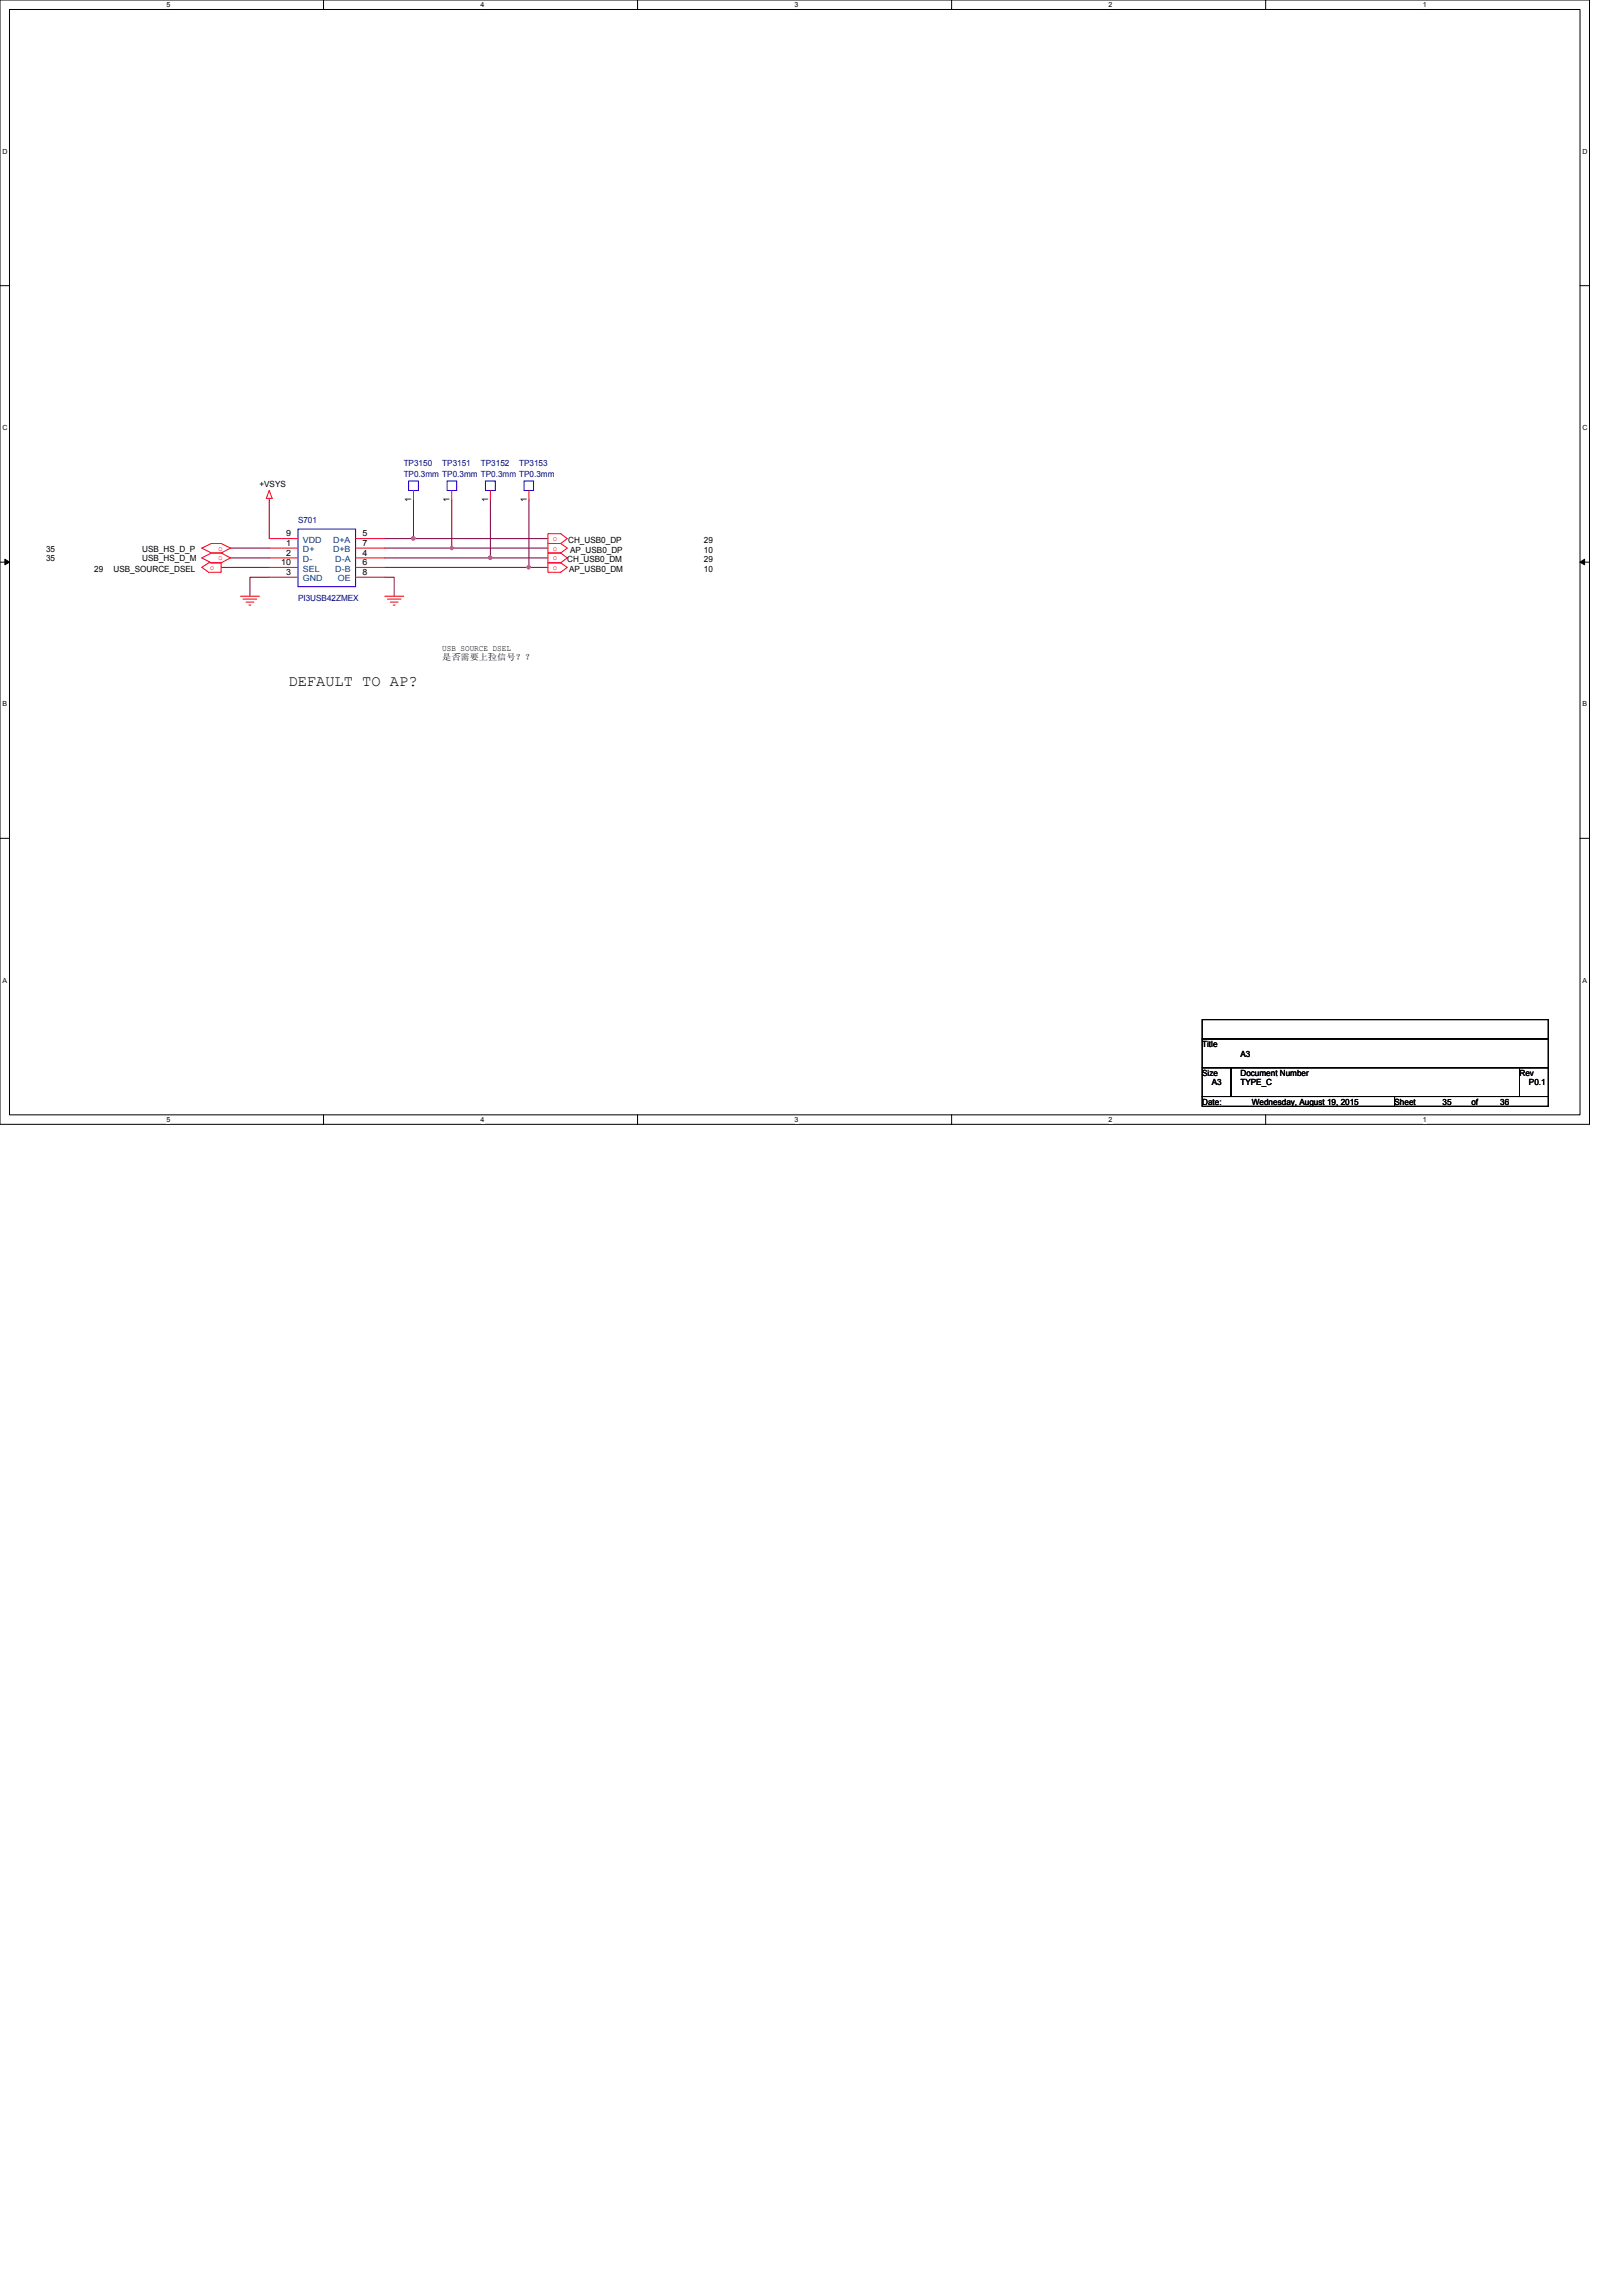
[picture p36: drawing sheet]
<svg xmlns="http://www.w3.org/2000/svg" width="210mm" height="297mm" viewBox="0 0 210 297" stroke-linecap="round" stroke-linejoin="round" font-family="sans-serif">
<defs><g id="words">
<text font-size="2" x="37.3" y="88.7">DEFAULT TO AP?</text>
<g font-size="1.1">
<text x="33.6" y="63">+VSYS</text>
<text x="53.2" y="65" transform="rotate(-90 53.2 65)">1</text>
<text x="58.2" y="65" transform="rotate(-90 58.2 65)">1</text>
<text x="63.2" y="65" transform="rotate(-90 63.2 65)">1</text>
<text x="68.2" y="65" transform="rotate(-90 68.2 65)">1</text>
<text x="6" y="71.4">35</text>
<text x="18.4" y="71.4">USB_HS_D_P</text>
<text x="37" y="70.6">1</text>
<text x="37" y="71.9">2</text>
<text x="37" y="69.4">9</text>
<text x="46.9" y="71.9">4</text>
<text x="46.9" y="70.6">7</text>
<text x="46.9" y="69.4">5</text>
<text x="73.5" y="70.2">CH_USB0_DP</text>
<text x="73.8" y="71.5">AP_USB0_DP</text>
<text x="91.1" y="70.2">29</text>
<text x="91.1" y="71.5">10</text>
<text x="6" y="72.6">35</text>
<text x="12.2" y="74">29</text>
<text x="14.7" y="74">USB_SOURCE_DSEL</text>
<text x="18.4" y="72.6">USB_HS_D_M</text>
<text x="36.4" y="73.1">10</text>
<text x="37" y="74.4">3</text>
<text x="46.9" y="73.1">6</text>
<text x="46.9" y="74.4">8</text>
<text x="73.4" y="72.7">CH_USB0_DM</text>
<text x="73.7" y="74">AP_USB0_DM</text>
<text x="91.1" y="72.7">29</text>
<text x="91.1" y="74">10</text>
<text x="57.2" y="84.3">USB_SOURCE_DSEL</text>
<text x="57.2" y="85.4">是是是是是是是是？？</text>
<text x="155.6" y="135.5">Title</text>
<text x="160.5" y="136.7">A3</text>
<text x="155.6" y="139.2">Size</text>
<text x="155.6" y="142.9">Date:</text>
<text x="156.8" y="140.4">A3</text>
<text x="160.5" y="139.2">Document Number</text>
<text x="160.5" y="140.4">TYPE_C</text>
<text x="162" y="142.9">Wednesday, August 19, 2015</text>
<text x="180.5" y="142.9">Sheet</text>
<text x="186.7" y="142.9">35</text>
<text x="190.4" y="142.9">of</text>
<text x="194.1" y="142.9">36</text>
<text x="196.6" y="139.2">Rev</text>
<text x="197.9" y="140.4">P0.1</text>
</g>
<g font-size="1.1" fill="#000080">
<text x="52.2" y="60.3">TP3150</text>
<text x="52.2" y="61.8">TP0.3mm TP0.3mm TP0.3mm TP0.3mm</text>
<text x="57.2" y="60.3">TP3151</text>
<text x="62.2" y="60.3">TP3152</text>
<text x="67.2" y="60.3">TP3153</text>
<text x="38.6" y="67.6">S701</text>
<text x="38.6" y="77.7">PI3USB42ZMEX</text>
</g>
<g font-size="1.1" fill="#f00">
<text x="28.2" y="71.2">o</text>
<text x="71.5" y="70">o</text>
<text x="71.5" y="71.2">o</text>
<text x="27.1" y="73.7">o</text>
<text x="28.2" y="72.5">o</text>
<text x="71.5" y="72.5">o</text>
<text x="71.5" y="73.7">o</text>
</g>
<g font-size="1.1" fill="#004080">
<text x="39.2" y="71.5">D+</text>
<text x="39.2" y="70.2">VDD</text>
<text x="43.1" y="71.5">D+B</text>
<text x="43.1" y="70.2">D+A</text>
<text x="39.2" y="72.7">D-</text>
<text x="39.2" y="74">SEL</text>
<text x="39.2" y="75.2">GND</text>
<text x="43.4" y="74">D-B</text>
<text x="43.4" y="72.7">D-A</text>
<text x="43.7" y="75.2">OE</text>
</g>
<g font-size=".9">
<text x="21.5" y=".9">5</text>
<text x="62.2" y=".9">4</text>
<text x="102.8" y=".9">3</text>
<text x="143.5" y=".9">2</text>
<text x="184.1" y=".9">1</text>
<text x=".3" y="19.9">D</text>
<text x="204.8" y="19.9">D</text>
<text x=".3" y="55.6">C</text>
<text x="204.8" y="55.6">C</text>
<text x=".3" y="91.4">B</text>
<text x="204.8" y="91.4">B</text>
<text x=".3" y="127.1">A</text>
<text x="204.8" y="127.1">A</text>
<text x="21.5" y="145.2">5</text>
<text x="62.2" y="145.2">4</text>
<text x="102.8" y="145.2">3</text>
<text x="143.5" y="145.2">2</text>
<text x="184.1" y="145.2">1</text>
</g>
</g></defs>
<path d="M0 0h205.7v145.5h-205.7zM1.2 1.2h203.3v143h-203.3z" fill="none" stroke="#000" stroke-width=".13"/>
<g fill="#fff">
<path d="M21.5 .1h.6v1h-.6z"/>
<path d="M21.5 144.4h.6v1h-.6z"/>
</g>
<path d="M41.9 0v1.2M41.9 144.2v1.3" fill="none" stroke="#000" stroke-width=".13"/>
<g fill="#fff">
<path d="M62.2 .1h.5v1h-.5z"/>
<path d="M62.2 144.4h.5v1h-.5z"/>
</g>
<path d="M82.5 0v1.2M82.5 144.2v1.3" fill="none" stroke="#000" stroke-width=".13"/>
<g fill="#fff">
<path d="M102.8 .1h.5v1h-.5z"/>
<path d="M102.8 144.4h.5v1h-.5z"/>
</g>
<path d="M123.1 0v1.2M123.1 144.2v1.3" fill="none" stroke="#000" stroke-width=".13"/>
<g fill="#fff">
<path d="M143.5 .1h.5v1h-.5z"/>
<path d="M143.5 144.4h.5v1h-.5z"/>
</g>
<path d="M163.8 0v1.2M163.8 144.2v1.3" fill="none" stroke="#000" stroke-width=".13"/>
<g fill="#fff">
<path d="M184.1 .1h.5v1h-.5z"/>
<path d="M184.1 144.4h.5v1h-.5z"/>
<path d="M.3 19.1h.7v1h-.7z"/>
<path d="M204.8 19.1h.6v1h-.6z"/>
<path d="M.3 54.8h.7v1h-.7z"/>
<path d="M204.8 54.8h.6v1h-.6z"/>
</g>
<path d="M0 37h1.2M204.5 37h1.2" fill="none" stroke="#000" stroke-width=".13"/>
<g fill="#fff">
<path d="M.3 90.6h.6v1h-.6z"/>
<path d="M204.8 90.6h.6v1h-.6z"/>
</g>
<path d="M0 72.7h1.2M.6 72.3l.6 .4-.6 .4zM204.5 72.7l.6-.4v.8zM204.5 72.7h1.2" fill="none" stroke="#000" stroke-width=".13"/>
<path d="M.6 72.3l.6 .4-.6 .4zM204.5 72.7l.6-.4v.8z" fill="#000"/>
<g fill="#fff">
<path d="M.3 126.3h.6v1h-.6z"/>
<path d="M204.8 126.3h.6v1h-.6z"/>
</g>
<path d="M0 108.5h1.2M204.5 108.5h1.2" fill="none" stroke="#000" stroke-width=".13"/>
<path d="M29.8 72.2h5M29.8 70.9h5M49.8 69.7h3.7" fill="none" stroke="#800040" stroke-width=".13"/>
<path d="M53.3 69.5h.3l.1 .1-.1 .2-.1 .1-.2-.1z" fill-rule="evenodd" fill="#f0f"/>
<path d="M53.3 69.5h.3l.1 .1-.1 .2-.1 .1-.2-.1z" fill="none" stroke="#f0f" stroke-width=".13"/>
<path d="M49.8 72.2h13.7" fill="none" stroke="#800040" stroke-width=".13"/>
<path d="M63.3 72h.3l.1 .1-.1 .2-.2 .1-.1-.1z" fill-rule="evenodd" fill="#f0f"/>
<path d="M63.3 72h.3l.1 .1-.1 .2-.2 .1-.1-.1z" fill="none" stroke="#f0f" stroke-width=".13"/>
<path d="M49.8 70.9h8.7" fill="none" stroke="#800040" stroke-width=".13"/>
<path d="M58.3 70.8h.3l.1 .1-.1 .1-.1 .1-.2-.1z" fill-rule="evenodd" fill="#f0f"/>
<path d="M58.3 70.8h.3l.1 .1-.1 .1-.1 .1-.2-.1z" fill="none" stroke="#f0f" stroke-width=".13"/>
<path d="M49.8 73.4h18.7" fill="none" stroke="#800040" stroke-width=".13"/>
<path d="M68.3 73.2h.2l.1 .2-.1 .1-.1 .1-.1-.1z" fill-rule="evenodd" fill="#f0f"/>
<path d="M68.3 73.2h.2l.1 .2-.1 .1-.1 .1-.1-.1z" fill="none" stroke="#f0f" stroke-width=".13"/>
<path d="M28.6 73.4h6.2M34.8 64.7v5M34.8 74.7h-2.5v2.4M49.8 74.7h1.2v2.4M53.5 64.7v5h17.4M58.5 64.7v6.2h12.4M63.5 64.7v7.5h7.4M68.5 64.7v8.7h2.4" fill="none" stroke="#800040" stroke-width=".13"/>
<g fill="none" stroke="#f00" stroke-width=".13">
<path d="M26.1 70.9l1.2-.6h1.3l1.2 .6-1.2 .6h-1.3zM26.1 72.2l1.2-.7h1.3l1.2 .7-1.2 .6h-1.3zM26.1 73.4l.9-.6h1.6v1.2h-1.6zM31.1 77.1h2.5M31.5 77.5h1.7M31.8 77.9h1.1M32.2 78.3h.3M34.8 70.9h3.8M34.8 72.2h3.8M34.8 73.4h3.8M34.8 69.7h3.8M34.8 74.7h3.8"/>
<path d="M34.8 63.5l.4 1h-.7zM34.8 64.5v.2M46 70.9h3.8M46 73.4h3.8M46 72.2h3.8M46 69.7h3.8M46 74.7h3.8M49.8 77.1h2.4M50.1 77.5h1.8M50.5 77.9h1M50.9 78.3h.2M53.5 63.5v1.2"/>
<path d="M58.5 63.5v1.2M63.5 63.5v1.2M68.5 63.5v1.2M70.9 69h1.7l.8 .7-.8 .6h-1.7zM70.9 72.8h1.7l.8 .6-.8 .6h-1.7zM72.6 71.5h-1.7v1.3h1.7M72.6 70.3h-1.7v1.2h1.7M72.6 71.5l.8 .7-.8 .6M72.6 70.3l.8 .6-.8 .6"/>
</g>
<path d="M155.6 131.9h44.8v2.5h-44.8zM155.6 134.4h44.8v3.7h-44.8zM155.6 138.1h3.7v3.8h-3.7zM159.3 138.1h37.3v3.8h-37.3zM196.6 138.1h3.8v3.8h-3.8zM155.6 141.9h24.9v1.2h-24.9zM180.5 141.9h19.9v1.2h-19.9z" fill="none" stroke="#000" stroke-width=".13"/>
<path d="M38.6 68.5h7.4v7.4h-7.4zM52.9 62.2h1.2v1.3h-1.2zM57.9 62.2h1.2v1.3h-1.2zM62.8 62.2h1.3v1.3h-1.3zM67.8 62.2h1.2v1.3h-1.2z" fill="none" stroke="#00f" stroke-width=".13"/>
<path d="M53.3 69.5h.3l.1 .1-.1 .2-.1 .1-.2-.1z" fill-rule="evenodd" fill="#f0f"/>
<path d="M53.3 69.5h.3l.1 .1-.1 .2-.1 .1-.2-.1z" fill="none" stroke="#f0f" stroke-width=".13"/>
<path d="M63.3 72h.3l.1 .1-.1 .2-.2 .1-.1-.1z" fill-rule="evenodd" fill="#f0f"/>
<path d="M63.3 72h.3l.1 .1-.1 .2-.2 .1-.1-.1z" fill="none" stroke="#f0f" stroke-width=".13"/>
<path d="M58.3 70.8h.3l.1 .1-.1 .1-.1 .1-.2-.1z" fill-rule="evenodd" fill="#f0f"/>
<path d="M58.3 70.8h.3l.1 .1-.1 .1-.1 .1-.2-.1z" fill="none" stroke="#f0f" stroke-width=".13"/>
<path d="M68.3 73.2h.2l.1 .2-.1 .1-.1 .1-.1-.1z" fill-rule="evenodd" fill="#f0f"/>
<path d="M68.3 73.2h.2l.1 .2-.1 .1-.1 .1-.1-.1z" fill="none" stroke="#f0f" stroke-width=".13"/>
<use href="#words"/>
</svg>
